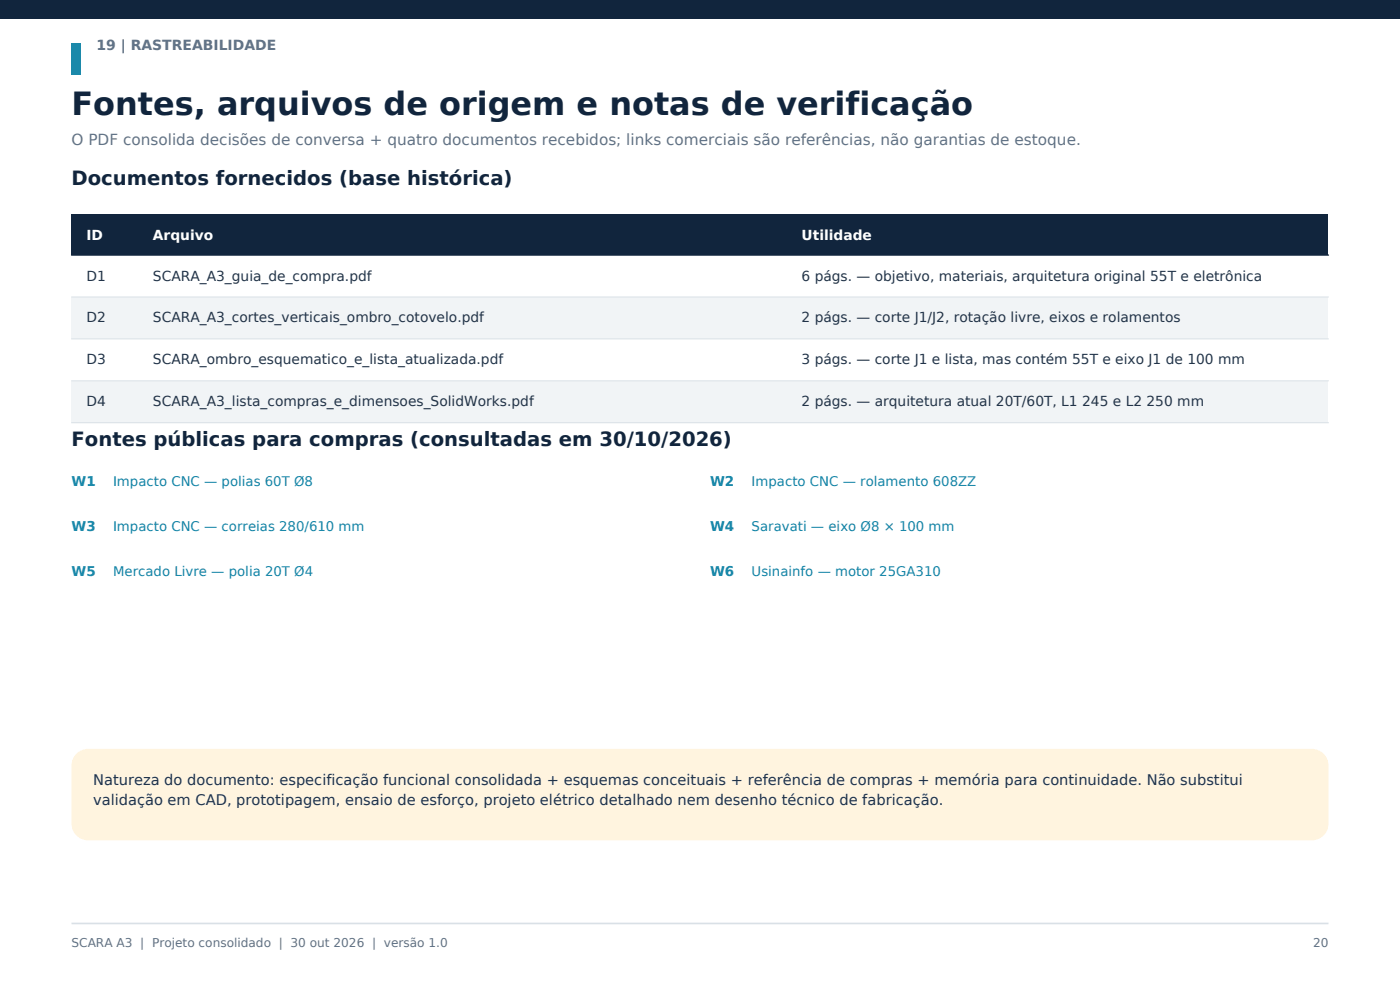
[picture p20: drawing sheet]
<svg xmlns="http://www.w3.org/2000/svg" width="297mm" height="210mm" viewBox="0 0 297 210" stroke-linecap="round" stroke-linejoin="round" font-family="sans-serif">
<defs><g id="words">
<text font-size="6.8" fill="#11253d" x="15.2" y="24.3">Fontes, arquivos de origem e notas de verificação</text>
<g font-size="4.2" fill="#11253d">
<text x="15.2" y="39.2">Documentos fornecidos (base histórica)</text>
<text x="15.2" y="94.6">Fontes públicas para compras (consultadas em 30/10/2026)</text>
</g>
<text font-size="3.2" fill="#607387" x="15.2" y="30.8">O PDF consolida decisões de conversa + quatro documentos recebidos; links comerciais são referências, não garantias de estoque.</text>
<g font-size="3.1" fill="#223449">
<text x="19.8" y="166.5">Natureza do documento: especificação funcional consolidada + esquemas conceituais + referência de compras + memória para continuidade. Não substitui</text>
<text x="19.8" y="170.8">validação em CAD, prototipagem, ensaio de esforço, projeto elétrico detalhado nem desenho técnico de fabricação.</text>
</g>
<text font-size="3" fill="#607387" x="20.5" y="10.6">19 | RASTREABILIDADE</text>
<g font-size="2.9" fill="#fff">
<text x="18.3" y="50.9">ID</text>
<text x="32.5" y="50.9">Arquivo</text>
<text x="170" y="50.9">Utilidade</text>
</g>
<g font-size="2.9" fill="#223449">
<text x="18.3" y="59.5">D1</text>
<text x="32.5" y="59.5">SCARA_A3_guia_de_compra.pdf</text>
<text x="170" y="59.5">6 págs. — objetivo, materiais, arquitetura original 55T e eletrônica</text>
<text x="18.3" y="68.4">D2</text>
<text x="32.5" y="68.4">SCARA_A3_cortes_verticais_ombro_cotovelo.pdf</text>
<text x="170" y="68.4">2 págs. — corte J1/J2, rotação livre, eixos e rolamentos</text>
<text x="18.3" y="77.3">D3</text>
<text x="32.5" y="77.3">SCARA_ombro_esquematico_e_lista_atualizada.pdf</text>
<text x="170" y="77.3">3 págs. — corte J1 e lista, mas contém 55T e eixo J1 de 100 mm</text>
<text x="18.3" y="86.2">D4</text>
<text x="32.5" y="86.2">SCARA_A3_lista_compras_e_dimensoes_SolidWorks.pdf</text>
<text x="170" y="86.2">2 págs. — arquitetura atual 20T/60T, L1 245 e L2 250 mm</text>
</g>
<g font-size="2.9" fill="#1485a7">
<text x="15.2" y="103.1">W1</text>
<text x="150.6" y="103.1">W2</text>
<text x="15.2" y="112.6">W3</text>
<text x="150.6" y="112.6">W4</text>
<text x="15.2" y="122.1">W5</text>
<text x="150.6" y="122.1">W6</text>
</g>
<g font-size="2.8" fill="#1485a7">
<text x="24" y="103.1">Impacto CNC — polias 60T Ø8</text>
<text x="159.5" y="103.1">Impacto CNC — rolamento 608ZZ</text>
<text x="24" y="112.6">Impacto CNC — correias 280/610 mm</text>
<text x="159.5" y="112.6">Saravati — eixo Ø8 × 100 mm</text>
<text x="24" y="122.1">Mercado Livre — polia 20T Ø4</text>
<text x="159.5" y="122.1">Usinainfo — motor 25GA310</text>
</g>
<g font-size="2.6" fill="#607387">
<text x="15.2" y="200.8">SCARA A3 | Projeto consolidado | 30 out 2026 | versão 1.0</text>
<text x="278.6" y="200.8">20</text>
</g>
</g></defs>
<path d="M0 0h297v3.9h-297z" fill-rule="evenodd" fill="#11253d"/>
<path d="M15.2 9.2h2.1v6.7h-2.1z" fill-rule="evenodd" fill="#1485a7"/>
<path d="M15.2 195.9h266.6" fill="none" stroke="#d9e0e6" stroke-width=".35"/>
<path d="M15.2 45.5h266.6v8.6h-266.6z" fill-rule="evenodd" fill="#11253d"/>
<path d="M15.2 54.1h266.6v8.9h-266.6z" fill-rule="evenodd" fill="#fff"/>
<path d="M15.2 63h266.6v8.9h-266.6z" fill-rule="evenodd" fill="#f1f4f6"/>
<path d="M15.2 71.9h266.6v8.9h-266.6z" fill-rule="evenodd" fill="#fff"/>
<path d="M15.2 80.8h266.6v8.9h-266.6z" fill-rule="evenodd" fill="#f1f4f6"/>
<path d="M15.2 54.1h266.6" fill="none" stroke="#11253d" stroke-width=".28"/>
<path d="M15.2 63h266.6M15.2 71.9h266.6M15.2 80.8h266.6M15.2 89.7h266.6" fill="none" stroke="#d9e0e6" stroke-width=".21"/>
<path d="M16.2 159.9a3.5 3.5 0 0 1 2.5-1.1h259.6a3.5 3.5 0 0 1 3.5 3.6v12.3a3.5 3.5 0 0 1-3.5 3.5h-259.6a3.5 3.5 0 0 1-3.5-3.5v-12.3a3.5 3.5 0 0 1 1-2.5z" fill-rule="evenodd" fill="#fff4df"/>
<use href="#words"/>
</svg>
